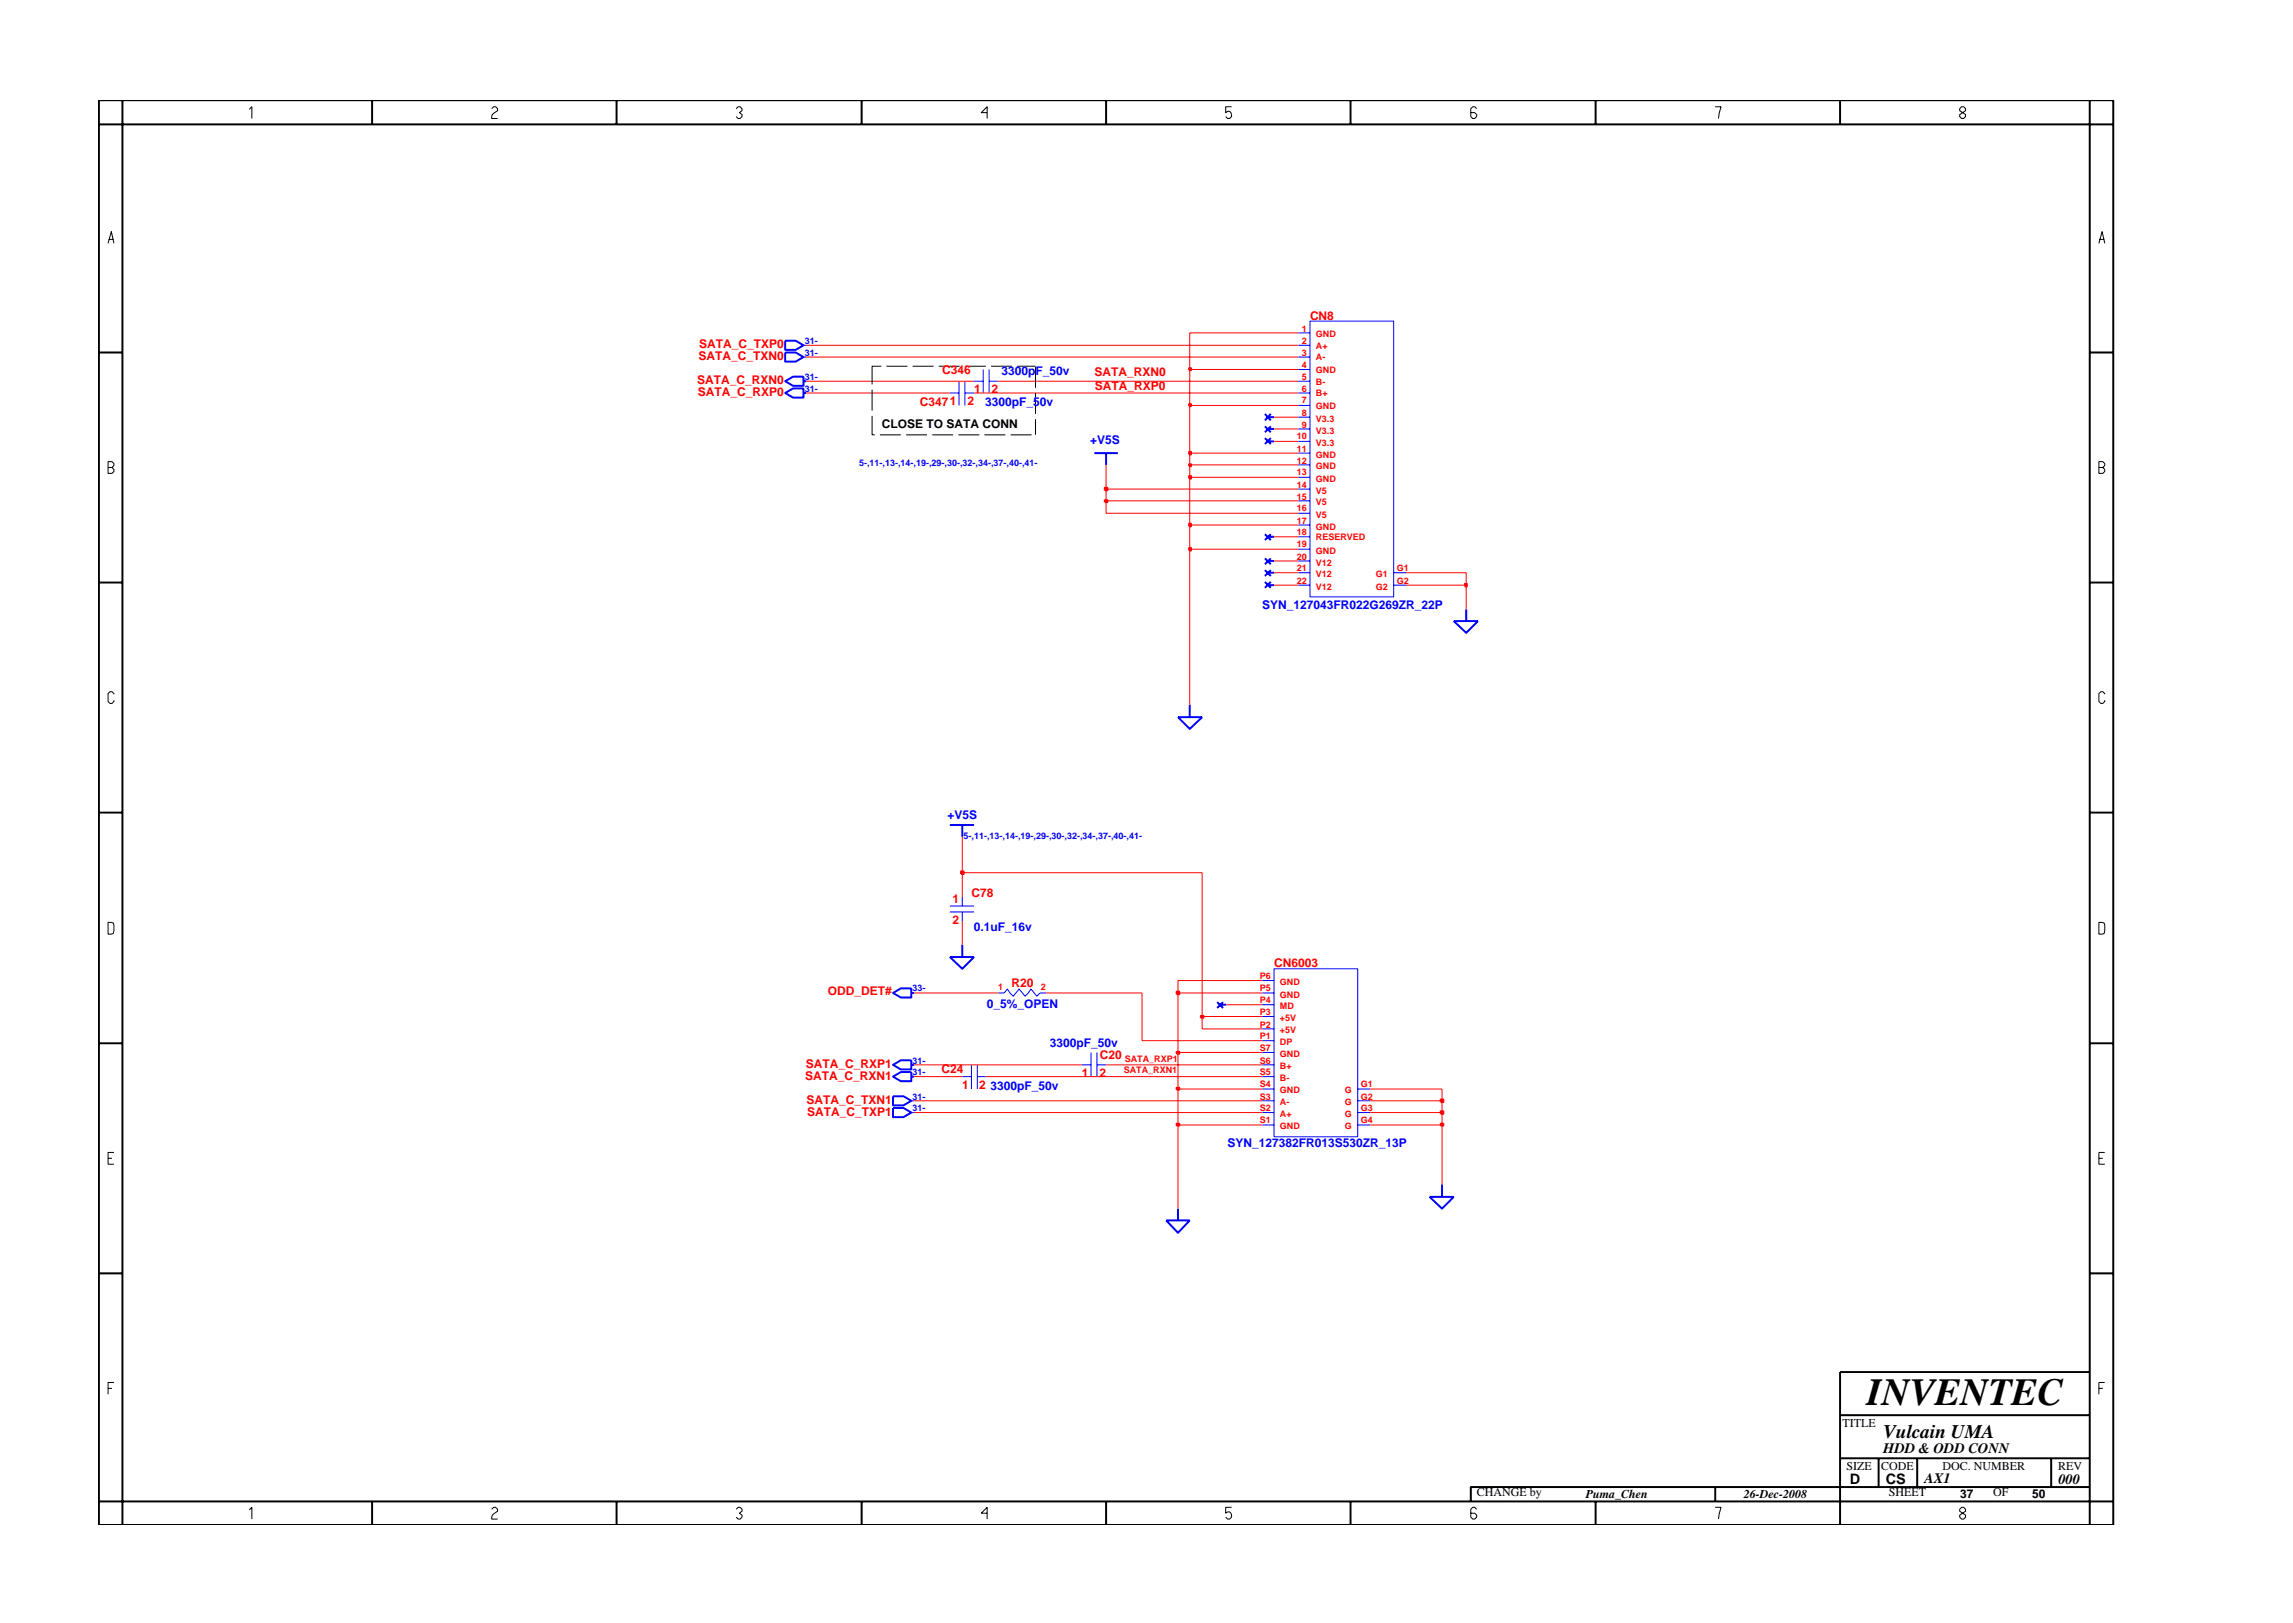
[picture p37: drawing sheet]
<svg xmlns="http://www.w3.org/2000/svg" width="297mm" height="210mm" viewBox="0 0 297 210" stroke-linecap="round" stroke-linejoin="round" font-family="sans-serif">
<defs><g id="words">
<text font-size="5" x="241.8" y="182">INVENTEC</text>
<text font-size="2.5" x="244" y="186.3">Vulcain UMA</text>
<g font-size="1.9">
<text x="244" y="188.2">HDD &amp; ODD CONN</text>
<text x="239.6" y="192.2">D</text>
<text x="244.3" y="192.3">CS</text>
<text x="249.3" y="192.1">AX1</text>
<text x="266.6" y="192.2">000</text>
</g>
<g font-size="1.6" fill="#f00">
<text x="169.7" y="41.4">CN8</text>
<text x="90.5" y="46.7">SATA_C_TXN0</text>
<text x="90.6" y="45.1">SATA_C_TXP0</text>
<text x="90.3" y="49.8">SATA_C_RXN0</text>
<text x="90.4" y="51.3">SATA_C_RXP0</text>
<text x="119.2" y="52.6">C3471</text>
<text x="122" y="48.4">C346</text>
<text x="125.3" y="52.5">2</text>
<text x="126.2" y="50.9">1</text>
<text x="128.5" y="50.9">2</text>
<text x="141.8" y="48.7">SATA_RXN0</text>
<text x="141.8" y="50.5">SATA_RXP0</text>
<text x="123.4" y="117">1</text>
<text x="123.4" y="119.6">2</text>
<text x="125.8" y="116.2">C78</text>
<text x="165" y="125.3">CN6003</text>
<text x="107.2" y="129">ODD_DET#</text>
<text x="131" y="127.9">R20</text>
<text x="142.5" y="137.2">C20</text>
<text x="104.3" y="139.9">SATA_C_RXN1</text>
<text x="104.4" y="138.4">SATA_C_RXP1</text>
<text x="104.5" y="143">SATA_C_TXN1</text>
<text x="122" y="138.9">C24</text>
<text x="124.7" y="141.1">1</text>
<text x="126.8" y="141.1">2</text>
<text x="140.2" y="139.5">1</text>
<text x="142.4" y="139.5">2</text>
<text x="104.5" y="144.5">SATA_C_TXP1</text>
</g>
<g font-size="1.6" fill="#00f">
<text x="127.6" y="52.6">3300pF_50v</text>
<text x="129.7" y="48.6">3300pF_50v</text>
<text x="141.2" y="57.5">+V5S</text>
<text x="163.5" y="78.9">SYN_127043FR022G269ZR_22P</text>
<text x="122.7" y="106.1">+V5S</text>
<text x="126.2" y="120.7">0.1uF_16v</text>
<text x="127.8" y="130.6">0_5%_OPEN</text>
<text x="136" y="135.6">3300pF_50v</text>
<text x="128.3" y="141.2">3300pF_50v</text>
<text x="159" y="148.6">SYN_127382FR013S530ZR_13P</text>
</g>
<g font-size="1.6">
<text x="114.2" y="55.4">CLOSE TO SATA CONN</text>
<text x="238.7" y="184.8">TITLE</text>
<text x="239.2" y="190.4">SIZE</text>
<text x="243.7" y="190.4">CODE</text>
<text x="251.6" y="190.4">DOC. NUMBER</text>
<text x="266.6" y="190.4">REV</text>
<text x="191.3" y="193.9">CHANGE by</text>
<text x="205.4" y="194.1">Puma_Chen</text>
<text x="225.9" y="194.1">26-Dec-2008</text>
<text x="244.7" y="193.9">SHEET</text>
<text x="253.9" y="194.1">37</text>
<text x="258.2" y="193.9">OF</text>
<text x="263.3" y="194.1">50</text>
</g>
<g font-size="1.2" fill="#00f">
<text x="104.3" y="46.1">31-</text>
<text x="104.3" y="44.6">31-</text>
<text x="104.3" y="50.7">31-</text>
<text x="104.3" y="49.2">31-</text>
<text x="111.3" y="60.4">5-,11-,13-,14-,19-,29-,30-,32-,34-,37-,40-,41-</text>
<text x="124.8" y="108.7">5-,11-,13-,14-,19-,29-,30-,32-,34-,37-,40-,41-</text>
<text x="118.2" y="128.4">33-</text>
<text x="118.2" y="137.8">31-</text>
<text x="118.2" y="139.3">31-</text>
<text x="118.2" y="144">31-</text>
<text x="118.2" y="142.4">31-</text>
</g>
<g font-size="1.2" fill="#f00">
<text x="168.6" y="47.6">4</text>
<text x="168.6" y="44.6">2</text>
<text x="168.6" y="46.1">3</text>
<text x="168.6" y="43">1</text>
<text x="170.5" y="45.2">A+</text>
<text x="170.5" y="46.7">A-</text>
<text x="170.5" y="43.7">GND</text>
<text x="168.6" y="52.3">7</text>
<text x="168.6" y="53.9">8</text>
<text x="168.6" y="50.7">6</text>
<text x="168.6" y="49.2">5</text>
<text x="170.5" y="48.4">GND</text>
<text x="170.5" y="53">GND</text>
<text x="170.5" y="51.4">B+</text>
<text x="170.5" y="49.8">B-</text>
<text x="168" y="56.9">10</text>
<text x="168" y="58.5">11</text>
<text x="168.6" y="55.4">9</text>
<text x="170.5" y="54.6">V3.3</text>
<text x="170.5" y="56.2">V3.3</text>
<text x="170.5" y="57.8">V3.3</text>
<text x="170.5" y="59.3">GND</text>
<text x="168" y="60.1">12</text>
<text x="168" y="61.6">13</text>
<text x="168" y="63.2">14</text>
<text x="168" y="64.7">15</text>
<text x="170.5" y="60.8">GND</text>
<text x="170.5" y="62.4">GND</text>
<text x="170.5" y="64">V5</text>
<text x="170.5" y="65.5">V5</text>
<text x="168" y="69.4">18</text>
<text x="168" y="66.2">16</text>
<text x="168" y="67.8">17</text>
<text x="168" y="70.9">19</text>
<text x="170.5" y="70">RESERVED</text>
<text x="170.5" y="68.6">GND</text>
<text x="170.5" y="71.7">GND</text>
<text x="170.5" y="67.1">V5</text>
<text x="168" y="72.5">20</text>
<text x="168" y="74">21</text>
<text x="168" y="75.6">22</text>
<text x="170.5" y="73.3">V12</text>
<text x="170.5" y="74.8">V12</text>
<text x="170.5" y="76.4">V12</text>
<text x="178.2" y="74.8">G1</text>
<text x="178.2" y="76.4">G2</text>
<text x="181" y="74">G1</text>
<text x="181" y="75.6">G2</text>
<text x="129.3" y="128.2">1</text>
<text x="134.8" y="128.2">2</text>
<text x="163.2" y="130">P4</text>
<text x="163.2" y="131.5">P3</text>
<text x="163.2" y="128.4">P5</text>
<text x="163.2" y="126.9">P6</text>
<text x="165.8" y="130.8">MD</text>
<text x="165.8" y="129.2">GND</text>
<text x="165.8" y="127.6">GND</text>
<text x="145.7" y="137.5">SATA_RXP1</text>
<text x="163.2" y="137.8">S6</text>
<text x="163.2" y="134.6">P1</text>
<text x="163.2" y="133.1">P2</text>
<text x="163.2" y="136.2">S7</text>
<text x="165.8" y="135.4">DP</text>
<text x="165.8" y="133.9">+5V</text>
<text x="165.8" y="132.3">+5V</text>
<text x="165.8" y="136.9">GND</text>
<text x="145.6" y="139">SATA_RXN1</text>
<text x="163.2" y="144">S2</text>
<text x="163.2" y="142.4">S3</text>
<text x="163.2" y="139.3">S5</text>
<text x="163.2" y="140.8">S4</text>
<text x="165.8" y="143.2">A-</text>
<text x="165.8" y="138.5">B+</text>
<text x="165.8" y="140.1">B-</text>
<text x="165.8" y="141.6">GND</text>
<text x="174.2" y="141.6">G</text>
<text x="174.2" y="143.2">G</text>
<text x="176.3" y="140.8">G1</text>
<text x="176.3" y="142.4">G2</text>
<text x="176.3" y="144">G3</text>
<text x="163.2" y="145.5">S1</text>
<text x="165.8" y="144.7">A+</text>
<text x="165.8" y="146.2">GND</text>
<text x="174.2" y="144.7">G</text>
<text x="174.2" y="146.2">G</text>
<text x="176.3" y="145.5">G4</text>
</g>
</g></defs>
<g fill="none" stroke="#00f" stroke-width=".13">
<path d="M104.1 46.3h.3M104.1 44.7h.3M123 50.9h1.2M124.2 49.4v3.1M125 50.9h1.2M125 49.4v3.1M126.2 49.4h1.2M127.4 47.9v3M128.1 49.4h1.2M128.1 47.9v3M168.2 50.9h1.5M168.2 46.3h1.5"/>
<path d="M168.2 43.1h1.5M168.2 44.7h1.5M168.2 47.9h1.5M168.2 49.4h1.5M168.2 52.5h1.5M168.2 54h1.5M168.2 55.6h1.5M168.2 57.2h1.5M168.2 58.7h1.5M169.7 41.6h10.8v35.7h-10.8zM168.2 60.2h1.5M168.2 61.8h1.5"/>
<path d="M168.2 63.4h1.5M168.2 64.9h1.5M168.2 66.5h1.5M168.2 68h1.5M168.2 69.5h1.5M168.2 71.1h1.5M168.2 72.7h1.5M168.2 74.2h1.5M168.2 75.8h1.5M180.5 74.2h1.6M180.5 75.8h1.6M123 117.4h3.2"/>
<path d="M123 118.1h3.2M124.7 116.2v1.2M124.7 118.1v1.2M124.7 139.5h1.1M125.8 138v3.1M126.6 139.5h1.1M126.6 138v3.1M129.3 128.6h.8l.4-.5 .8 1 .7-1 .8 1 .7-1 .8 1 .4-.5h.8M140.2 138h1.1M141.3 136.3v3.2M142.1 138h1.2M142.1 136.3v3.2"/>
<path d="M163.5 139.5h1.5M163.5 128.6h1.5M163.5 138h1.5M163.5 127h1.5M163.5 130.2h1.5M163.5 131.7h1.5M163.5 133.3h1.5M163.5 134.8h1.5M163.5 136.3h1.5M165 125.5h10.9v21.8h-10.9zM118.1 144.1h.3M118.1 142.6h.3"/>
<path d="M163.5 144.1h1.5M163.5 142.6h1.5M163.5 141.1h1.5M163.5 145.7h1.5M175.9 144.1h1.6M175.9 142.6h1.6M175.9 141.1h1.6M175.9 145.7h1.6"/>
</g>
<g fill="none" stroke="#00f" stroke-width=".25">
<path d="M101.7 45.7h1.4l1 .6-1 .5h-1.4zM101.7 50.9l1-.6h1.4v1.2h-1.4zM101.7 49.4l1-.6h1.4v1.2h-1.4zM101.7 44.1h1.4l1 .6-1 .6h-1.4zM104.1 50.9h.3M104.1 49.4h.3M141.8 58.7h3M143.3 58.7v1.5M163.9 55.2l.7 .8M163.9 56.8l.7 .7M163.9 53.6l.7 .9M164.3 55.6h.7"/>
<path d="M164.3 57.2h.7M164.3 54h.7M164.6 55.2l-.7 .8M164.6 56.8l-.7 .7M164.6 53.6l-.7 .9M163.9 75.4l.7 .7M163.9 73.9l.7 .7M163.9 72.3l.7 .8M163.9 69.2l.7 .8M164.3 75.8h.7M164.3 74.2h.7M164.3 72.7h.7"/>
<path d="M164.3 69.5h.7M164.6 75.4l-.7 .7M164.6 73.9l-.7 .7M164.6 72.3l-.7 .8M164.6 69.2l-.7 .8M189.9 78.9v1.6M152.6 92.9h3.1l-1.6 1.5zM154.1 91.3v1.6M188.3 80.5h3.2l-1.6 1.5zM123 106.9h3.2M124.7 106.9v1.5M115.7 128.6l1-.6h1.4v1.2h-1.4z"/>
<path d="M115.7 138l1-.6h1.4v1.1h-1.4zM115.7 139.5l1-.6h1.4v1.2h-1.4zM118.1 128.6h.3M118.1 138h.3M118.1 139.5h.3M123 124h3.2l-1.5 1.5zM124.7 122.4v1.6M157.7 129.8l.7 .8M158 130.2h.9M158.4 129.8l-.7 .8M115.7 143.5h1.3l1.1 .6-1.1 .6h-1.3zM115.7 142h1.3l1.1 .6-1.1 .6h-1.3z"/>
<path d="M151.1 158.1h3l-1.5 1.6zM152.6 156.6v1.5M185.2 155.1h3.1l-1.5 1.5zM186.8 153.4v1.7"/>
</g>
<path d="M152.6 145.7v10.9M186.8 145.7v7.7" fill="none" stroke="#f00" stroke-width=".13"/>
<path d="M152.4 145.6h.4v.2h-.4z" fill="#8e2323"/>
<path d="M152.4 145.6h.4v.2h-.4z" fill="none" stroke="#f00" stroke-width=".25"/>
<path d="M152.6 141.1v4.6h10.9M177.5 145.7h9.3" fill="none" stroke="#f00" stroke-width=".13"/>
<path d="M186.6 145.6h.4v.2h-.4z" fill="#8e2323"/>
<path d="M186.6 145.6h.4v.2h-.4z" fill="none" stroke="#f00" stroke-width=".25"/>
<path d="M118.4 144.1h45.1M177.5 144.1h9.3v1.6" fill="none" stroke="#f00" stroke-width=".13"/>
<path d="M186.6 144h.4v.3h-.4z" fill="#8e2323"/>
<path d="M186.6 144h.4v.3h-.4z" fill="none" stroke="#f00" stroke-width=".25"/>
<path d="M118.4 142.6h45.1M177.5 142.6h9.3v1.5" fill="none" stroke="#f00" stroke-width=".13"/>
<path d="M186.6 142.4h.4v.4h-.4z" fill="#8e2323"/>
<path d="M186.6 142.4h.4v.4h-.4z" fill="none" stroke="#f00" stroke-width=".25"/>
<path d="M186.8 141.1v1.5" fill="none" stroke="#f00" stroke-width=".13"/>
<path d="M152.4 140.9h.4v.3h-.4z" fill="#8e2323"/>
<path d="M152.4 140.9h.4v.3h-.4z" fill="none" stroke="#f00" stroke-width=".25"/>
<path d="M118.4 139.5h6.3M118.4 138h21.8M127.7 139.5h35.8M143.3 138h20.2M152.6 136.3v4.8h10.9M177.5 141.1h9.3" fill="none" stroke="#f00" stroke-width=".13"/>
<path d="M152.4 136.3h.4v.2h-.4z" fill="#8e2323"/>
<path d="M152.4 136.3h.4v.2h-.4z" fill="none" stroke="#f00" stroke-width=".25"/>
<path d="M147.9 128.6v6.2h15.6M152.6 128.6v7.7h10.9M155.7 131.7v1.6h7.8" fill="none" stroke="#f00" stroke-width=".13"/>
<path d="M155.6 131.6h.3v.3h-.3z" fill="#8e2323"/>
<path d="M155.6 131.6h.3v.3h-.3z" fill="none" stroke="#f00" stroke-width=".25"/>
<path d="M155.7 113.1v18.6h7.8M118.4 128.6h10.9M135.5 128.6h12.4M158.9 130.2h4.6" fill="none" stroke="#f00" stroke-width=".13"/>
<path d="M152.4 128.5h.4v.3h-.4z" fill="#8e2323"/>
<path d="M152.4 128.5h.4v.3h-.4z" fill="none" stroke="#f00" stroke-width=".25"/>
<path d="M124.7 113.1v3.1M124.7 119.3v3.1M163.5 127h-10.9v1.6h10.9" fill="none" stroke="#f00" stroke-width=".13"/>
<path d="M124.5 112.9h.3v.3h-.3z" fill="#8e2323"/>
<path d="M124.5 112.9h.3v.3h-.3z" fill="none" stroke="#f00" stroke-width=".25"/>
<path d="M154.1 71.1v20.2M165 75.8h3.2M182.1 75.8h7.8v3.1M124.7 108.4v4.7h31" fill="none" stroke="#f00" stroke-width=".13"/>
<path d="M189.8 75.6h.2v.4h-.2z" fill="#8e2323"/>
<path d="M189.8 75.6h.2v.4h-.2z" fill="none" stroke="#f00" stroke-width=".25"/>
<path d="M165 74.2h3.2M165 72.7h3.2M182.1 74.2h7.8v1.6" fill="none" stroke="#f00" stroke-width=".13"/>
<path d="M154 71h.3v.3h-.3z" fill="#8e2323"/>
<path d="M154 71h.3v.3h-.3z" fill="none" stroke="#f00" stroke-width=".25"/>
<path d="M154.1 68v3.1h14.1M165 69.5h3.2" fill="none" stroke="#f00" stroke-width=".13"/>
<path d="M154 67.8h.3v.4h-.3z" fill="#8e2323"/>
<path d="M154 67.8h.3v.4h-.3z" fill="none" stroke="#f00" stroke-width=".25"/>
<path d="M143.3 64.9v1.6h24.9M154.1 61.8v6.2h14.1" fill="none" stroke="#f00" stroke-width=".13"/>
<path d="M143.1 64.8h.4v.3h-.4z" fill="#8e2323"/>
<path d="M143.1 64.8h.4v.3h-.4z" fill="none" stroke="#f00" stroke-width=".25"/>
<path d="M143.3 63.4v1.5h24.9" fill="none" stroke="#f00" stroke-width=".13"/>
<path d="M143.1 63.2h.4v.3h-.4z" fill="#8e2323"/>
<path d="M143.1 63.2h.4v.3h-.4z" fill="none" stroke="#f00" stroke-width=".25"/>
<path d="M143.3 60.2v3.2h24.9" fill="none" stroke="#f00" stroke-width=".13"/>
<path d="M154 61.7h.3v.3h-.3z" fill="#8e2323"/>
<path d="M154 61.7h.3v.3h-.3z" fill="none" stroke="#f00" stroke-width=".25"/>
<path d="M154.1 60.2v1.6h14.1" fill="none" stroke="#f00" stroke-width=".13"/>
<path d="M154 60.1h.3v.3h-.3z" fill="#8e2323"/>
<path d="M154 60.1h.3v.3h-.3z" fill="none" stroke="#f00" stroke-width=".25"/>
<path d="M154.1 58.7v1.5h14.1" fill="none" stroke="#f00" stroke-width=".13"/>
<path d="M154 58.5h.3v.4h-.3z" fill="#8e2323"/>
<path d="M154 58.5h.3v.4h-.3z" fill="none" stroke="#f00" stroke-width=".25"/>
<path d="M154.1 52.5v6.2h14.1M165 57.2h3.2M165 55.6h3.2M165 54h3.2" fill="none" stroke="#f00" stroke-width=".13"/>
<path d="M154 52.4h.3v.2h-.3z" fill="#8e2323"/>
<path d="M154 52.4h.3v.2h-.3z" fill="none" stroke="#f00" stroke-width=".25"/>
<path d="M104.4 50.9h18.6M104.4 49.4h21.8M126.2 50.9h42M129.3 49.4h38.9M154.1 47.9v4.6h14.1" fill="none" stroke="#f00" stroke-width=".13"/>
<path d="M154 47.7h.3v.2h-.3z" fill="#8e2323"/>
<path d="M154 47.7h.3v.2h-.3z" fill="none" stroke="#f00" stroke-width=".25"/>
<path d="M104.4 46.3h63.8M104.4 44.7h63.8M168.2 43.1h-14.1v4.8h14.1" fill="none" stroke="#f00" stroke-width=".13"/>
<g fill="none" stroke="#000" stroke-width=".25">
<path d="M12.8 13h261v184.6h-261zM12.8 16.1h261M15.9 13v184.6M48.2 13v3.1M79.9 13v3.1M111.6 13v3.1M143.3 13v3.1M174.9 13v3.1M206.7 13v3.1M238.4 13v3.1M270.7 13v184.6M12.8 45.7h3.1"/>
<path d="M270.7 45.7h3.1M12.8 75.5h3.1M270.7 75.5h3.1M12.8 105.3h3.1M270.7 105.3h3.1M12.8 135.2h3.1M270.7 135.2h3.1M12.8 165h3.1M270.7 165h3.1M270.7 177.7h-32.3v19.9M12.8 194.5h261M48.2 194.5v3.1"/>
<path d="M79.9 194.5v3.1M111.6 194.5v3.1M143.3 194.5v3.1M174.9 194.5v3.1M206.7 194.5v3.1M222.2 192.6v1.9M238.4 183.3h32.3M238.4 188.9h32.3M243.4 188.9v3.7M248.4 188.9v3.7M265.7 188.9v3.7M270.7 192.6h-80.2v1.9"/>
</g>
<g fill="none" stroke="#000" stroke-width=".13">
<path d="M32.3 14.2l.3-.4v1.6M63.7 14.1l.3-.3h.2l.3 .3v.2l-.5 .4-.3 .4v.3h.8M95.4 14.1l.2-.3h.3l.2 .3v.2l-.3 .3 .3 .2v.3l-.2 .3h-.3l-.2-.3M127.9 14.6h-.8l.8-.8v1.6M159.5 13.8h-.7v.8l.2-.2a.5 .5 0 0 1 .5 .7l-.2 .3h-.3l-.2-.3M191.3 14.1l-.3-.3h-.2l-.3 .3v1l.3 .3h.2l.3-.3v-.3l-.3-.2h-.5M222.2 13.8h.8l-.4 1.6M253.9 14.1l.2-.3h.3l.2 .3v.2l-.7 .5v.3l.2 .3h.3l.2-.3v-.3l-.7-.5zM14 31.5l.4-1.5 .4 1.5M14.1 31h.6M271.9 31.5l.4-1.5 .4 1.5M272 31h.6"/>
<path d="M113 53.9v2.4h.3M113 50.5v2.7M114 56.3h2.7M114.2 47.4h-1.2v2.4M114.8 47.4h2.7M117.4 56.3h2.7M118.2 47.4h2.7M120.8 56.3h2.7M121.6 47.4h2.7M124.1 56.3h2.8M125 47.4h2.7M127.5 56.3h2.7"/>
<path d="M128.4 47.4h2.7M130.9 56.3h2.7M131.8 47.4h2.3M134.1 47.5v2.7M134.1 50.9v2.7M134.1 54.3v2M14 60.6h.5l.3-.3v-.2l-.3-.3h-.5v1.5h.5l.3-.2v-.3l-.3-.2M271.9 60.6h.5l.3-.3v-.2l-.3-.3h-.5v1.5h.5l.3-.2v-.3l-.3-.2M14.8 89.9l-.3-.3h-.2l-.3 .3v1l.3 .2h.2l.3-.2v-.2M272.7 89.9l-.3-.3h-.3l-.2 .3v1l.2 .2h.3l.3-.2v-.2M14 119.5l.7 .1 .1 .2-.1 1.1-.7 .1zM271.9 119.5l.7 .1 .1 .2-.1 1.1-.7 .1z"/>
<path d="M14 150.1h.5M14.8 149.3h-.8v1.5h.8M271.9 150.1h.5M272.7 149.3h-.8v1.5h.8M14 179.9h.5M14.8 179.1h-.8v1.5M271.9 179.9h.5M272.7 179.1h-.8v1.5M32.3 195.6l.3-.3v1.5M63.7 195.5l.3-.2h.2l.3 .2v.3l-.7 .5-.1 .2v.3h.8M95.4 195.5l.2-.2h.3l.2 .2v.3l-.3 .2 .3 .3v.2l-.2 .3h-.3l-.2-.3M127.9 196h-.8l.8-.7v1.5"/>
<path d="M159.5 195.3h-.7v.7l.2-.1a.5 .5 0 0 1 .5 .6l-.2 .3h-.3l-.2-.3M191.3 195.5l-.3-.2h-.2l-.3 .2v1l.3 .3h.2l.3-.3v-.2l-.3-.3h-.5M222.2 195.3h.8l-.4 1.5M254.1 195.3l-.2 .2v.3l.7 .5v.2l-.2 .3h-.3l-.2-.3v-.2l.7-.5v-.3l-.2-.2z"/>
</g>
<use href="#words"/>
</svg>
